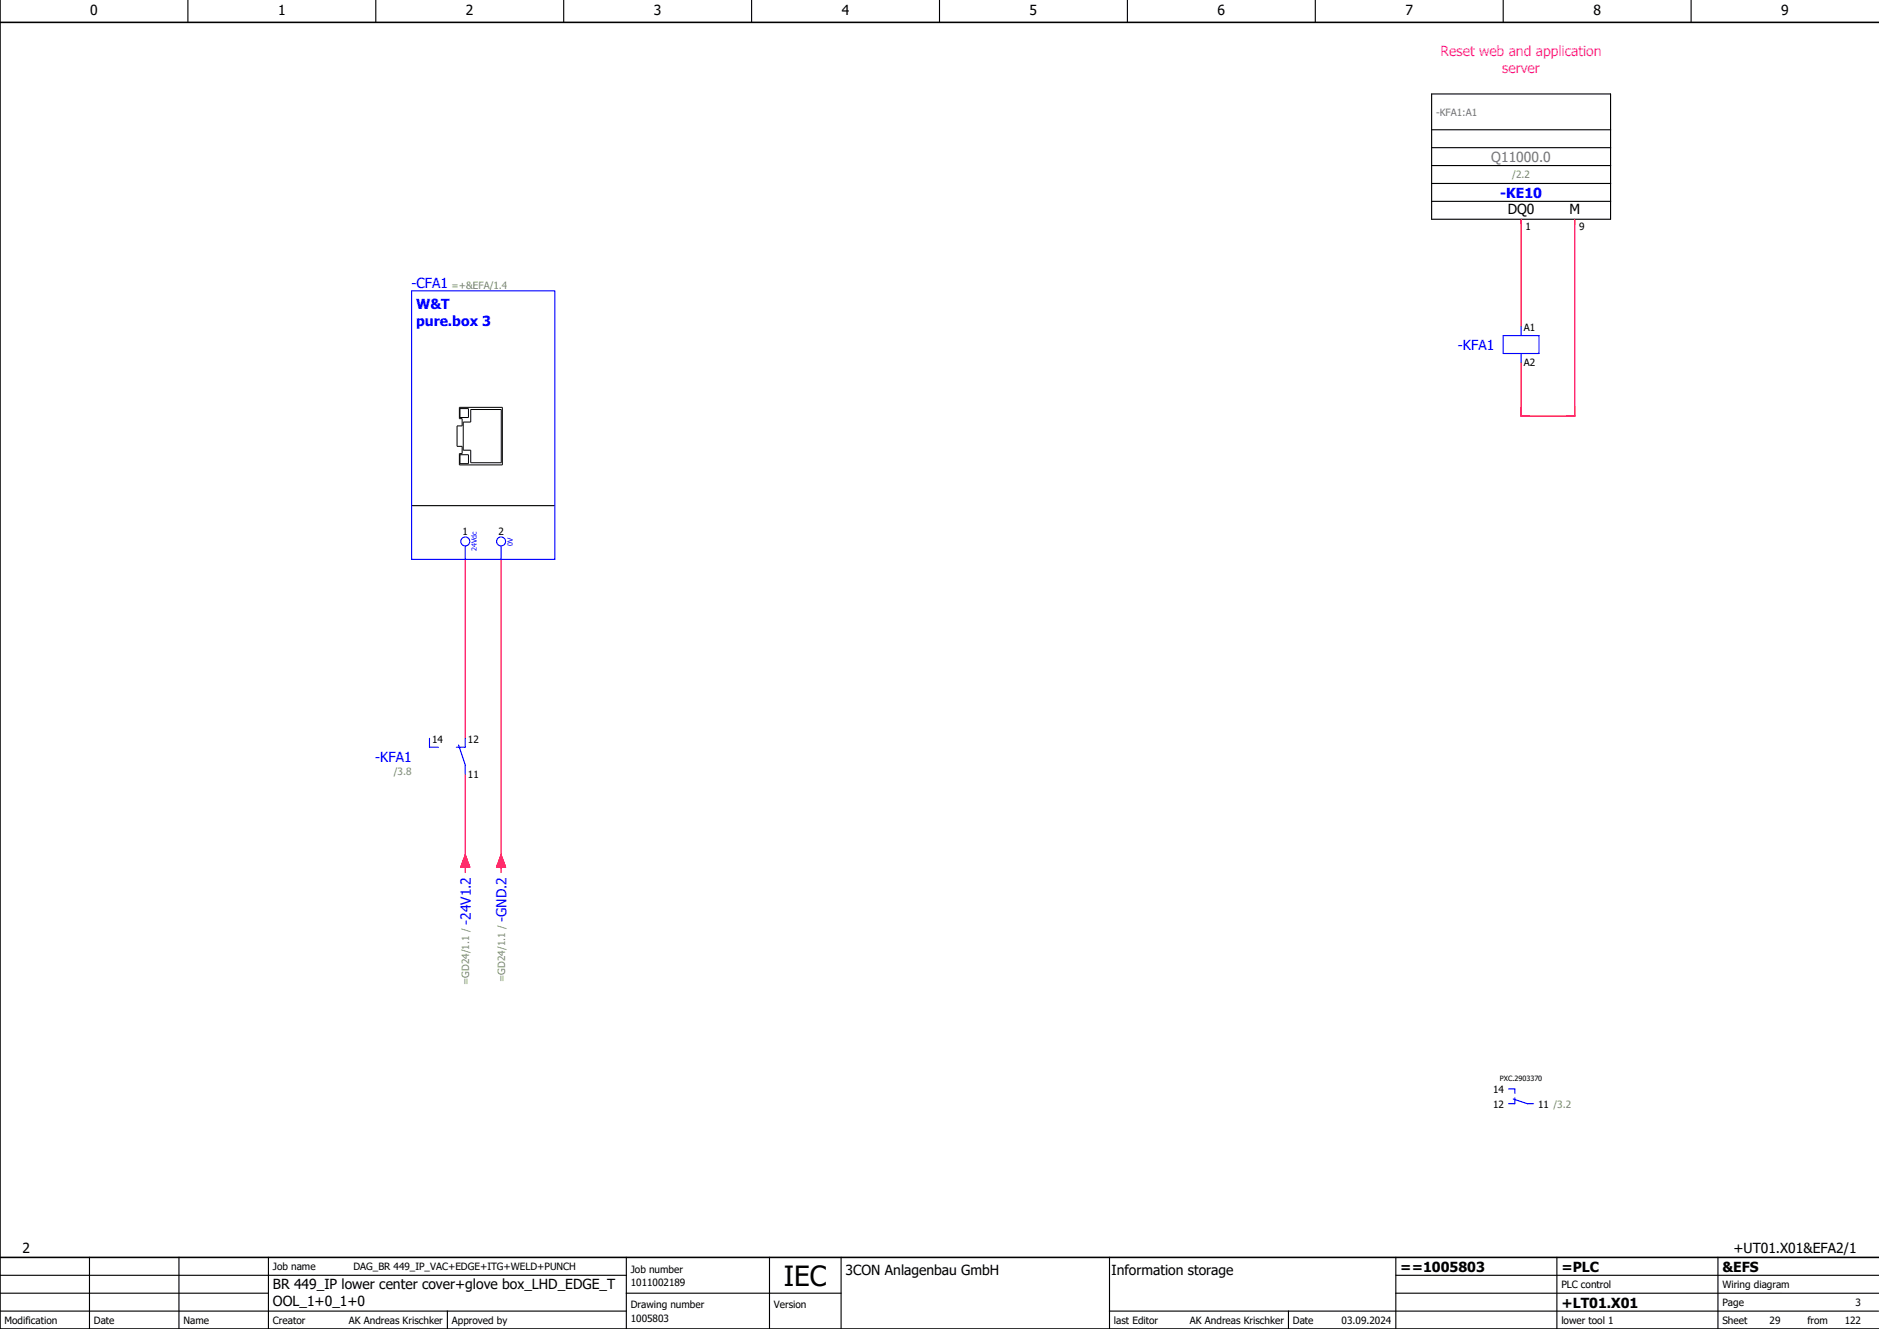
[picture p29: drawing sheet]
<svg xmlns="http://www.w3.org/2000/svg" width="420mm" height="297mm" viewBox="0 0 420 297" stroke-linecap="round" stroke-linejoin="round" font-family="sans-serif">
<defs><g id="words">
<text font-size="6.2" x="175.2" y="287.5">IEC</text>
<g font-size="3.1">
<text x="20.2" y="3.4">0</text>
<text x="62.2" y="3.4">1</text>
<text x="104.2" y="3.4">2</text>
<text x="146.2" y="3.4">3</text>
<text x="188.2" y="3.4">4</text>
<text x="230.2" y="3.4">5</text>
<text x="272.2" y="3.4">6</text>
<text x="314.2" y="3.4">7</text>
<text x="356.2" y="3.4">8</text>
<text x="398.2" y="3.4">9</text>
<text x="337" y="47.9">DQ0</text>
<text x="350.8" y="47.9">M</text>
<text x="5" y="280">2</text>
<text x="387.5" y="280">+UT01.X01&amp;EFA2/1</text>
<text x="189" y="285">3CON Anlagenbau GmbH</text>
<text x="248.5" y="284.9">Information storage</text>
<text x="313" y="284.2">==1005803</text>
<text x="349" y="284.2">=PLC</text>
<text x="385" y="284.2">&amp;EFS</text>
<text x="61" y="288">BR 449_IP lower center cover+glove box_LHD_EDGE_T</text>
<text x="61" y="291.8">OOL_1+0_1+0</text>
<text x="349" y="292.2">+LT01.X01</text>
</g>
<g font-size="3.1" fill="#f0f">
<text x="322" y="12.6">Reset web and application</text>
<text x="335.8" y="16.4">server</text>
</g>
<text font-size="3.1" fill="#767676" x="333.3" y="36.2">Q11000.0</text>
<g font-size="3.1" fill="#00f">
<text x="335.3" y="44.2">-KE10</text>
<text x="92" y="64.4">-CFA1</text>
<text x="93" y="69.1">W&amp;T</text>
<text x="93" y="72.9">pure.box 3</text>
<text x="325.9" y="78.2">-KFA1</text>
<text x="83.9" y="170.2">-KFA1</text>
<text x="105.2" y="206.7" transform="rotate(-90 105.2 206.7)">-24V1.2</text>
<text x="113.2" y="206" transform="rotate(-90 113.2 206)">-GND.2</text>
</g>
<text font-size="2.2" fill="#767676" x="321" y="25.9">-KFA1:A1</text>
<g font-size="2.2" fill="#7ca552">
<text x="338" y="39.9">/2.2</text>
<text x="100.9" y="64.5">=+&amp;EFA/1.4</text>
<text x="88" y="173.1">/3.8</text>
<text x="104.9" y="220.1" transform="rotate(-90 104.9 220.1)">=GD24/1.1 /</text>
<text x="112.9" y="219.4" transform="rotate(-90 112.9 219.4)">=GD24/1.1 /</text>
</g>
<g font-size="2.2">
<text x="341" y="51.4">1</text>
<text x="353" y="51.4">9</text>
<text x="340.6" y="73.9">A1</text>
<text x="340.6" y="81.8">A2</text>
<text x="103.4" y="119.5">1</text>
<text x="111.4" y="119.5">2</text>
<text x="96.6" y="165.9">14</text>
<text x="104.6" y="165.9">12</text>
<text x="104.6" y="173.8">11</text>
<text x="333.8" y="244.2">14</text>
<text x="333.8" y="247.5">12</text>
<text x="343.8" y="247.5">11 /3.2</text>
<text x="61" y="283.9">Job name</text>
<text x="79" y="283.9">DAG_BR 449_IP_VAC+EDGE+ITG+WELD+PUNCH</text>
<text x="141" y="287.4">1011002189</text>
<text x="141" y="284.4">Job number</text>
<text x="349" y="287.9">PLC control</text>
<text x="385" y="287.9">Wiring diagram</text>
<text x="141" y="292.4">Drawing number</text>
<text x="173" y="292.4">Version</text>
<text x="385" y="291.9">Page</text>
<text x="414.8" y="291.9">3</text>
<text x="1" y="295.9">Modification</text>
<text x="21" y="295.9">Date</text>
<text x="41" y="295.9">Name</text>
<text x="61" y="295.9">Creator</text>
<text x="78" y="295.9">AK Andreas Krischker</text>
<text x="101" y="295.9">Approved by</text>
<text x="141" y="295.4">1005803</text>
<text x="249" y="295.9">last Editor</text>
<text x="266" y="295.9">AK Andreas Krischker</text>
<text x="289" y="295.9">Date</text>
<text x="299.9" y="295.9">03.09.2024</text>
<text x="349" y="295.9">lower tool 1</text>
<text x="385" y="295.9">Sheet</text>
<text x="395.6" y="295.9">29</text>
<text x="404" y="295.9">from</text>
<text x="412.3" y="295.9">122</text>
</g>
<g font-size="1.6" fill="#00f">
<text x="106.6" y="123.2" transform="rotate(-90 106.6 123.2)">24Vdc</text>
<text x="114.6" y="121.9" transform="rotate(-90 114.6 121.9)">0V</text>
</g>
<text font-size="1.6" x="335.3" y="241.7">PXC.2903370</text>
</g></defs>
<g fill="none" stroke="#000" stroke-width=".25">
<path d="M42 0v5M84 0v5M126 0v5M168 0v5M210 0v5M252 0v5M294 0v5M336 0v5M378 0v5M320 21h40v28h-40zM320 37h40M320 33h40"/>
<path d="M320 29h40M320 41h40M320 45h40M92 113h32M0 293h140M0 289h60M0 285h140M20 281v16M40 281v16M60 281v16M100 293v3.9M140 289h48"/>
<path d="M140 281v16M172 281v16M188 281v16M248 293h171.9M248 281v16M288 293v3.9M312 289h107.9M312 281v16M348 281v16M384 281v16M420 285h-108"/>
</g>
<path d="M0 0v297h420M0 5h420M0 281h420" fill="none" stroke="#000" stroke-width=".35"/>
<path d="M340 49v24M352 49v44h-12v-12M104 125v40M112 125v70M104 173v22M104 191l1 2.8h-2zM112 191l1 2.8h-2z" fill="none" stroke="#f00" stroke-width=".25"/>
<path d="M102.7 91h9.6v12.9h-9.6v-2.5h.6v-1.7h-1.1v-4.5h1.1v-1.6h-.6zM102.8 91.3h1.9v2h-1.9zM105.2 91.5h6.8v11.9h-6.8v-2.8h-1.7v-6.3h1.7zM102.8 101.6h1.9v2h-1.9z" fill="none" stroke="#000" stroke-width=".22"/>
<g fill="none" stroke="#00f" stroke-width=".25">
<path d="M92 65h32v60h-32zM336 75h8v4h-8zM340 73v2M340 79v2M104 122v3M112 122v3M96 165v2h2M102.5 166.5l1.5 4.5v2M104 165v2h-2M337.2 243.3h1.4v1.1M338.3 245.6l3.1 1h1.4M338.6 245.4v1.3h-1.4"/>
<circle cx="104" cy="121" r="1"/>
<circle cx="112" cy="121" r="1"/>
</g>
<g fill="#f00" stroke="#f00" stroke-width=".22">
<path d="M104 191l1 2.8h-2z"/>
<path d="M112 191l1 2.8h-2z"/>
</g>
<use href="#words"/>
</svg>
